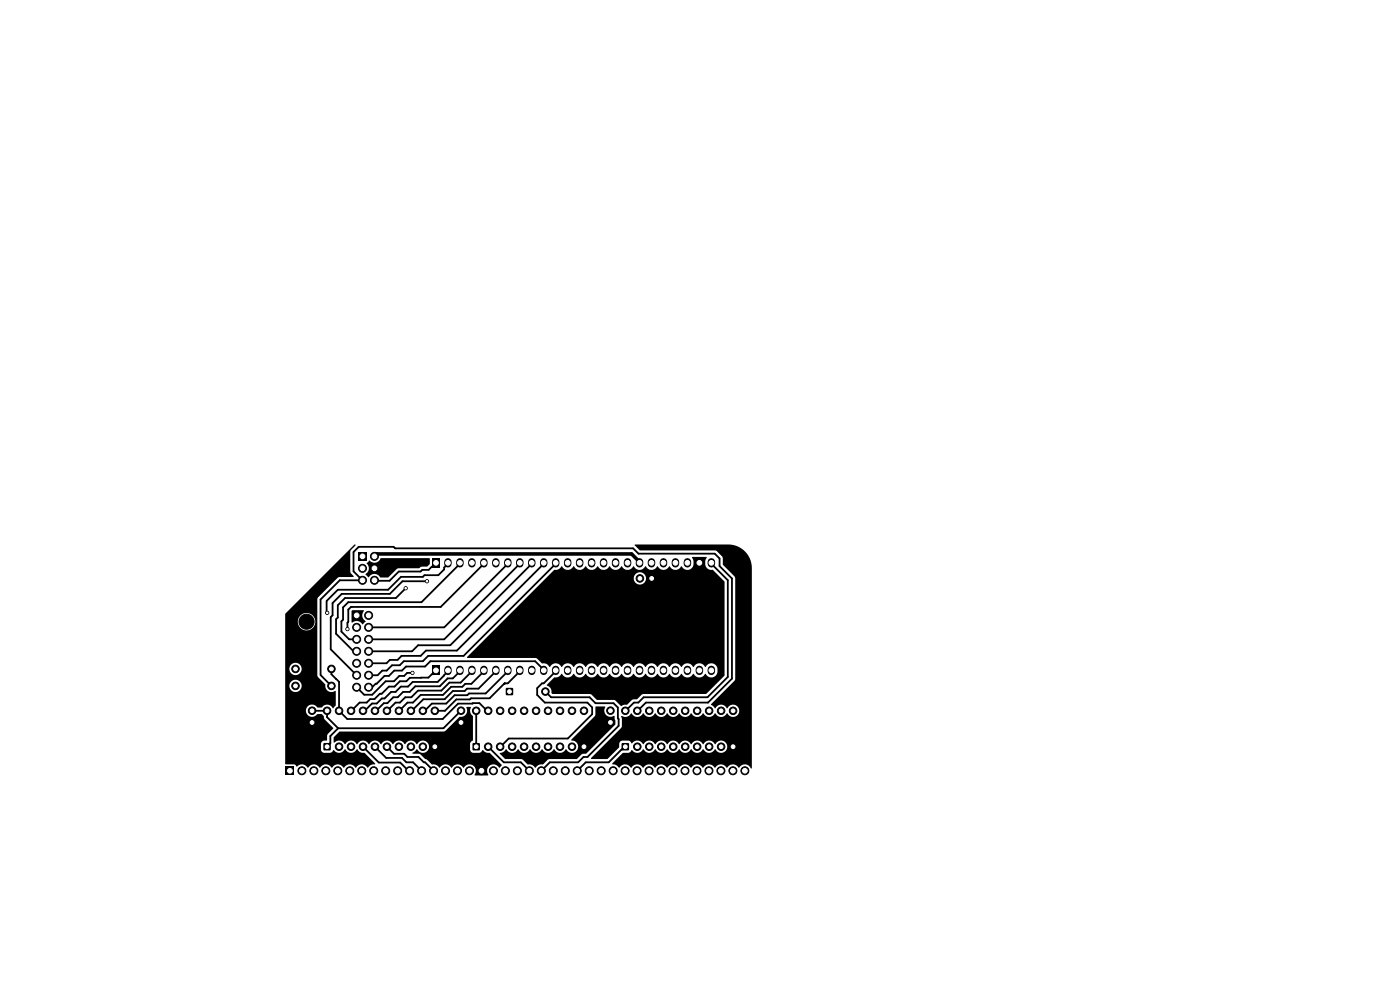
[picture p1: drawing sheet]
<svg xmlns="http://www.w3.org/2000/svg" width="297mm" height="210mm" viewBox="0 0 297 210" stroke-linecap="round" stroke-linejoin="round" font-family="sans-serif">
<g fill="#000">
<path d="M60.5 130.2l14.7-14.7h.2v.2l-.9 1-.2 .3v4.3l.7 1-3.2 .2-4.5 4.5v16.3l.2 .3 1.5 1.6a1.4 1.4 0 0 0 .6 1.4 1.4 1.4 0 0 0 1.6 0v3l-.6 .6a1.36 1.36 0 0 0-2.4-.1h-.9a1.32 1.32 0 0 0-2-.3 1.32 1.32 0 0 0 .1 2 1.32 1.32 0 0 0 2-.3l1 .1a.8 .8 0 0 1 .4 .9l1.9 2-1.2 1.3-.1 1.2-.9 .2-.3 .3-.1 1.6 .3 .4 .4 .2h1.3l.7-.6a1.39 1.39 0 0 0 2.4-.2 1.42 1.42 0 0 0 1.3 .8 1.42 1.42 0 0 0 1.2-.8l.2 .2a1.45 1.45 0 0 0 1.4 .6l2.3 2.2-.1 .3a1.58 1.58 0 0 0-1.5 .7 1.48 1.48 0 0 0-2.5 0 1.48 1.48 0 0 0-2.6 0 1.48 1.48 0 0 0-2.5 0 1.48 1.48 0 0 0-2.6 0 1.48 1.48 0 0 0-2.5 0 1.52 1.52 0 0 0-2.4-.3l-.4-.4-1.9-.1-.1-.1v-16.6h.9a1.3 1.3 0 0 0 1.8 1.3 1.3 1.3 0 0 0 .3-2.2 1.3 1.3 0 0 0-2.1 .7v.2h-.9v-3.6h.9a1.3 1.3 0 0 0 1.8 1.3 1.3 1.3 0 0 0 .3-2.2 1.3 1.3 0 0 0-2.1 .7v.2h-.9v-10h2.7a1.85 1.85 0 0 0 2.6 1.8 1.85 1.85 0 0 0 .4-3.2 1.85 1.85 0 0 0-3 1.1v.3h-2.7zM76 117.2h1.7v1.7h-1.7zM78.3 118.9a1.55 1.55 0 0 0 2.5-.5h10.3l.1 .1v1.1l-.6 .6h-1.2l-.5 .3-4.5 .1-2.1 1.9h-1.6a1.48 1.48 0 0 0-2.5 0l-.7-.7a1.52 1.52 0 0 0 .3-2.4zM103.3 135.2l12.6-12.6h18.5a1.3 1.3 0 0 0 1.8 1.3 1.3 1.3 0 0 0 .4-2.2 1.3 1.3 0 0 0-2.1 .7l-.1 .2h-18.5l1.7-1.7a1.52 1.52 0 0 0 1.6-.8 1.42 1.42 0 0 0 1.2 .8 1.42 1.42 0 0 0 1.3-.8 1.42 1.42 0 0 0 1.3 .8 1.42 1.42 0 0 0 1.2-.8 1.42 1.42 0 0 0 1.3 .8 1.42 1.42 0 0 0 1.3-.8 1.42 1.42 0 0 0 1.3 .8 1.42 1.42 0 0 0 1.2-.8 1.42 1.42 0 0 0 1.3 .8 1.42 1.42 0 0 0 1.3-.8 1.42 1.42 0 0 0 1.2 .8 1.42 1.42 0 0 0 1.3-.8 1.42 1.42 0 0 0 1.3 .8 1.42 1.42 0 0 0 1.2-.8 1.42 1.42 0 0 0 1.3 .8 1.42 1.42 0 0 0 1.3-.8 1.42 1.42 0 0 0 1.3 .8 1.42 1.42 0 0 0 1.2-.8 1.42 1.42 0 0 0 1.3 .8 1.42 1.42 0 0 0 1.3-.8 1.35 1.35 0 0 0 1.4 .8 1.35 1.35 0 0 0 1.1-1.2v-.8l-.2-.7 2.9-.1 .1 .2-.3 .8 .2 1.2a1.45 1.45 0 0 0 1.4 .6l2.5 2.5v19.9l-3.9 3.9h-13.3l-.4 .2-1 .9-.9 .1-1.2 1.1h-.6l-.6 .3-1.4-1.3h-3.7l-1.2-1.1-.4-.2h-7.9l-.2-.3a1.47 1.47 0 0 0-1-1.5l1.6-1.7a1.52 1.52 0 0 0 1.6-.8 1.42 1.42 0 0 0 1.2 .8 1.42 1.42 0 0 0 1.3-.8 1.42 1.42 0 0 0 1.3 .8 1.42 1.42 0 0 0 1.2-.8 1.42 1.42 0 0 0 1.3 .8 1.42 1.42 0 0 0 1.3-.8 1.42 1.42 0 0 0 1.3 .8 1.42 1.42 0 0 0 1.2-.8 1.42 1.42 0 0 0 1.3 .8 1.42 1.42 0 0 0 1.3-.8 1.42 1.42 0 0 0 1.2 .8 1.42 1.42 0 0 0 1.3-.8 1.42 1.42 0 0 0 1.3 .8 1.42 1.42 0 0 0 1.2-.8 1.42 1.42 0 0 0 1.3 .8 1.42 1.42 0 0 0 1.3-.8 1.42 1.42 0 0 0 1.3 .8 1.42 1.42 0 0 0 1.2-.8 1.42 1.42 0 0 0 1.3 .8 1.42 1.42 0 0 0 1.3-.8 1.42 1.42 0 0 0 1.2 .8 1.42 1.42 0 0 0 1.3-.8 1.42 1.42 0 0 0 1.3 .8 1.42 1.42 0 0 0 1.2-.8 1.35 1.35 0 0 0 1.5 .8 1.35 1.35 0 0 0 1.1-1.2v-.8a1.36 1.36 0 0 0-1.2-1 1.36 1.36 0 0 0-1.4 .8 1.42 1.42 0 0 0-1.2-.8 1.42 1.42 0 0 0-1.3 .8 1.42 1.42 0 0 0-1.3-.8 1.42 1.42 0 0 0-1.2 .8 1.42 1.42 0 0 0-1.3-.8 1.42 1.42 0 0 0-1.3 .8 1.42 1.42 0 0 0-1.3-.8 1.42 1.42 0 0 0-1.2 .8 1.42 1.42 0 0 0-1.3-.8 1.42 1.42 0 0 0-1.3 .8 1.42 1.42 0 0 0-1.2-.8 1.42 1.42 0 0 0-1.3 .8 1.42 1.42 0 0 0-1.3-.8 1.42 1.42 0 0 0-1.2 .8 1.42 1.42 0 0 0-1.3-.8 1.42 1.42 0 0 0-1.3 .8 1.42 1.42 0 0 0-1.3-.8 1.42 1.42 0 0 0-1.2 .8 1.42 1.42 0 0 0-1.3-.8 1.42 1.42 0 0 0-1.3 .8 1.42 1.42 0 0 0-1.2-.8 1.42 1.42 0 0 0-1.3 .8 1.42 1.42 0 0 0-1.3-.8 1.42 1.42 0 0 0-1.2 .8 1.42 1.42 0 0 0-1.3-.8 1.42 1.42 0 0 0-1.3 .8 1.6 1.6 0 0 0-1.7-.8l-.9-1-.4-.1h-14.5v-.2zM134.7 115.5h19.8a5 5 0 0 1 5 5v42.4l-.1 .1a1.47 1.47 0 0 0-2.7-.1 1.48 1.48 0 0 0-2.5 0 1.48 1.48 0 0 0-2.5 0 1.48 1.48 0 0 0-2.6 0 1.48 1.48 0 0 0-2.5 0 1.48 1.48 0 0 0-2.6 0 1.48 1.48 0 0 0-2.5 0 1.48 1.48 0 0 0-2.5 0 1.48 1.48 0 0 0-2.6 0 1.48 1.48 0 0 0-2.5 0 1.48 1.48 0 0 0-2.6 0l-.5-.6-.9-.2v-.2l2.2-2.2h1.3l.6-.6a1.44 1.44 0 0 0 2.5-.2 1.42 1.42 0 0 0 1.2 .8 1.42 1.42 0 0 0 1.3-.8 1.42 1.42 0 0 0 1.3 .8 1.42 1.42 0 0 0 1.3-.8 1.42 1.42 0 0 0 1.2 .8 1.42 1.42 0 0 0 1.3-.8 1.42 1.42 0 0 0 1.3 .8 1.42 1.42 0 0 0 1.2-.8 1.42 1.42 0 0 0 1.3 .8 1.42 1.42 0 0 0 1.3-.8 1.42 1.42 0 0 0 1.2 .8 1.42 1.42 0 0 0 1.3-.8 1.34 1.34 0 0 0 2.1 .5 1.34 1.34 0 0 0 0-2.1 1.34 1.34 0 0 0-2.1 .6 1.42 1.42 0 0 0-1.3-.8 1.42 1.42 0 0 0-1.2 .8 1.42 1.42 0 0 0-1.3-.8 1.42 1.42 0 0 0-1.3 .8 1.42 1.42 0 0 0-1.2-.8 1.42 1.42 0 0 0-1.3 .8 1.42 1.42 0 0 0-1.3-.8 1.42 1.42 0 0 0-1.3 .8 1.42 1.42 0 0 0-1.2-.8 1.42 1.42 0 0 0-1.3 .8 1.42 1.42 0 0 0-1.3-.8 1.42 1.42 0 0 0-1.2 .8 1.44 1.44 0 0 0-2.5-.2l-.6-.6h-1.3l-.5 .2-.2 .4-.1 .8-2.5 2.5-3.4-.1 6.4-6.5 .1-.4-.1-2.1a1.5 1.5 0 0 0 2.1-.6 1.42 1.42 0 0 0 1.3 .8 1.42 1.42 0 0 0 1.3-.8 1.42 1.42 0 0 0 1.2 .8 1.42 1.42 0 0 0 1.3-.8 1.42 1.42 0 0 0 1.3 .8 1.42 1.42 0 0 0 1.3-.8 1.42 1.42 0 0 0 1.2 .8 1.42 1.42 0 0 0 1.3-.8 1.42 1.42 0 0 0 1.3 .8 1.42 1.42 0 0 0 1.2-.8 1.42 1.42 0 0 0 1.3 .8 1.42 1.42 0 0 0 1.3-.8 1.42 1.42 0 0 0 1.2 .8 1.42 1.42 0 0 0 1.3-.8 1.42 1.42 0 0 0 1.3 .8 1.42 1.42 0 0 0 1.3-.8 1.34 1.34 0 0 0 2 .5 1.34 1.34 0 0 0 0-2.1 1.34 1.34 0 0 0-2.1 .6 1.42 1.42 0 0 0-1.2-.8 1.42 1.42 0 0 0-1.3 .8l-.9-.9 5-5 .2-.4-.1-21.6-2.5-2.6-.1-1.7-1.5-1.3h-16l-1.1-1.1zM74.8 129.7h1.7v1.7h-1.7zM74.7 129.5h2.5a1.55 1.55 0 0 0 .4 2.3l-.6 .6a1.69 1.69 0 0 0-2.4-.3v-2.5zM91.7 118.4h1.6v2h-1.6zM68.7 157.7h1.4v1.4h-1.4zM91.7 141.2h1.6v2h-1.6zM72 155.2h22.1l.4-.2 3-3a1.38 1.38 0 0 0 1.4-.5 1.38 1.38 0 0 0 .1-1.5h.8a1.63 1.63 0 0 0 .5 1.9v5.1l-.6 .7v1.4l.3 .4 .4 .2h1.3l.3-.2 .3-.4 .3 .1a1.54 1.54 0 0 0 1.3 .5l2.5 2.5-.4 .6a1.57 1.57 0 0 0-2.5 0 1.65 1.65 0 0 0 .1 1.6l-2.8 .1-.1-.1a1.39 1.39 0 0 0-.4-2.1 1.39 1.39 0 0 0-2 .6 1.48 1.48 0 0 0-2.5 0 1.48 1.48 0 0 0-2.6 0l-.7-.7-.9-.1-2.5-2.1-1.6-.1v-.2l.9-.8a1.34 1.34 0 0 0 2.1 .5 1.34 1.34 0 0 0 0-2.1 1.34 1.34 0 0 0-2.1 .6 1.42 1.42 0 0 0-1.2-.8 1.42 1.42 0 0 0-1.3 .8 1.42 1.42 0 0 0-1.3-.8 1.42 1.42 0 0 0-1.2 .8 1.42 1.42 0 0 0-1.3-.8 1.42 1.42 0 0 0-1.3 .8 1.42 1.42 0 0 0-1.3-.8 1.42 1.42 0 0 0-1.2 .8 1.42 1.42 0 0 0-1.3-.8 1.42 1.42 0 0 0-1.3 .8 1.42 1.42 0 0 0-1.2-.8 1.42 1.42 0 0 0-1.3 .8 1.47 1.47 0 0 0-2.3-.4l-.1-1.1zM100.3 157.7h1.5v1.4h-1.5z"/>
<path d="M107.4 146h1.4v1.4h-1.4zM106.1 159.7a1.53 1.53 0 0 0 1.3-.8 1.42 1.42 0 0 0 1.2 .8 1.42 1.42 0 0 0 1.3-.8 1.42 1.42 0 0 0 1.3 .8 1.42 1.42 0 0 0 1.3-.8 1.42 1.42 0 0 0 1.2 .8 1.42 1.42 0 0 0 1.3-.8 1.42 1.42 0 0 0 1.3 .8 1.42 1.42 0 0 0 1.2-.8 1.42 1.42 0 0 0 1.3 .8 1.42 1.42 0 0 0 1.3-.8 1.35 1.35 0 0 0 2.4 .2 1.35 1.35 0 0 0-1.3-2.1l5-5.1 .1-.3v-1.7h2.1a1.38 1.38 0 0 0 .2 1.8 1.38 1.38 0 0 0 1.7 .1l.2 1.1v.8l-6.1 6.2-.9 .1-1.2 1h-5.9l-1.2 1.2a1.59 1.59 0 0 0-1.6 .7l-.3-.3a1.59 1.59 0 0 0-1.4-.5l-1.2-1.1h-3.6l-1-1.1zM131.9 157.7h1.5v1.4h-1.5zM60.6 162.7h1.7v1.7h-1.7z"/>
</g>
<g fill="#000" stroke="#000" stroke-width=".21">
<circle cx="79.4" cy="118" r=".85"/>
<circle cx="65" cy="131.9" r="1.6"/>
<circle cx="69.4" cy="130" r=".34"/>
<circle cx="73.7" cy="133.4" r=".34"/>
<circle cx="75.7" cy="138.2" r=".85"/>
<circle cx="75.7" cy="133.1" r=".85"/>
<circle cx="75.7" cy="135.6" r=".85"/>
<circle cx="76.9" cy="120.6" r=".85"/>
<circle cx="76.9" cy="123.1" r=".85"/>
<circle cx="78.2" cy="130.5" r=".85"/>
<circle cx="78.2" cy="133.1" r=".85"/>
<circle cx="78.2" cy="135.6" r=".85"/>
<circle cx="78.2" cy="138.2" r=".85"/>
<circle cx="79.4" cy="120.6" r=".85"/>
<circle cx="79.4" cy="123.1" r=".85"/>
<circle cx="86.1" cy="124.8" r=".34"/>
<circle cx="90.6" cy="123.3" r=".34"/>
<circle cx="135.7" cy="122.7" r=".8"/>
<circle cx="138.2" cy="122.7" r=".8"/>
<circle cx="62.7" cy="141.9" r=".8"/>
<circle cx="62.7" cy="145.5" r=".8"/>
<circle cx="66.2" cy="150.8" r=".8"/>
<circle cx="66.2" cy="153.3" r=".8"/>
<circle cx="69.4" cy="150.8" r=".8"/>
<circle cx="70.3" cy="141.9" r=".8"/>
<circle cx="70.3" cy="145.5" r=".8"/>
<circle cx="71.9" cy="158.4" r=".8"/>
<circle cx="71.9" cy="150.8" r=".8"/>
<circle cx="74.5" cy="158.4" r=".8"/>
<circle cx="74.5" cy="150.8" r=".8"/>
<circle cx="75.7" cy="140.7" r=".85"/>
<circle cx="75.7" cy="143.2" r=".85"/>
<circle cx="75.7" cy="145.8" r=".85"/>
<circle cx="77" cy="150.8" r=".8"/>
<circle cx="77" cy="158.4" r=".8"/>
<circle cx="78.2" cy="140.7" r=".85"/>
<circle cx="78.2" cy="145.8" r=".85"/>
<circle cx="78.2" cy="143.2" r=".85"/>
<circle cx="79.5" cy="158.4" r=".8"/>
<circle cx="79.5" cy="150.8" r=".8"/>
<circle cx="82.1" cy="158.4" r=".8"/>
<circle cx="82.1" cy="150.8" r=".8"/>
<circle cx="84.6" cy="158.4" r=".8"/>
<circle cx="84.6" cy="150.8" r=".8"/>
<circle cx="87.2" cy="158.4" r=".8"/>
<circle cx="87.2" cy="150.8" r=".8"/>
<circle cx="87.5" cy="142.7" r=".34"/>
<circle cx="89.7" cy="150.8" r=".8"/>
<circle cx="89.7" cy="158.4" r=".8"/>
<circle cx="92.2" cy="158.4" r=".8"/>
<circle cx="92.2" cy="150.8" r=".8"/>
<circle cx="97.8" cy="150.8" r=".8"/>
<circle cx="97.8" cy="153.3" r=".8"/>
<circle cx="101" cy="150.8" r=".8"/>
<circle cx="103.6" cy="158.4" r=".8"/>
<circle cx="103.6" cy="150.8" r=".8"/>
<circle cx="106.1" cy="158.4" r=".8"/>
<circle cx="106.1" cy="150.8" r=".8"/>
<circle cx="108.6" cy="150.8" r=".8"/>
<circle cx="108.6" cy="158.4" r=".8"/>
<circle cx="111.2" cy="158.4" r=".8"/>
<circle cx="111.2" cy="150.8" r=".8"/>
<circle cx="113.7" cy="158.4" r=".8"/>
<circle cx="113.7" cy="150.8" r=".8"/>
<circle cx="115.7" cy="146.7" r=".8"/>
<circle cx="116.3" cy="158.4" r=".8"/>
<circle cx="116.3" cy="150.8" r=".8"/>
<circle cx="118.8" cy="158.4" r=".8"/>
<circle cx="118.8" cy="150.8" r=".8"/>
<circle cx="121.3" cy="158.4" r=".8"/>
<circle cx="121.3" cy="150.8" r=".8"/>
<circle cx="123.9" cy="150.8" r=".8"/>
<circle cx="123.9" cy="158.4" r=".8"/>
<circle cx="129.5" cy="153.2" r=".8"/>
<circle cx="129.5" cy="150.7" r=".8"/>
<circle cx="132.7" cy="150.8" r=".8"/>
<circle cx="135.2" cy="158.4" r=".8"/>
<circle cx="135.2" cy="150.8" r=".8"/>
<circle cx="137.7" cy="150.8" r=".8"/>
<circle cx="137.7" cy="158.4" r=".8"/>
<circle cx="140.3" cy="150.8" r=".8"/>
<circle cx="140.3" cy="158.4" r=".8"/>
<circle cx="142.8" cy="150.8" r=".8"/>
<circle cx="142.8" cy="158.4" r=".8"/>
<circle cx="145.4" cy="150.8" r=".8"/>
<circle cx="145.4" cy="158.4" r=".8"/>
<circle cx="147.9" cy="158.4" r=".8"/>
<circle cx="147.9" cy="150.8" r=".8"/>
<circle cx="150.4" cy="158.4" r=".8"/>
<circle cx="150.4" cy="150.8" r=".8"/>
<circle cx="153" cy="150.8" r=".8"/>
<circle cx="153" cy="158.4" r=".8"/>
<circle cx="155.5" cy="150.8" r=".8"/>
<circle cx="155.5" cy="158.4" r=".8"/>
<circle cx="64" cy="163.5" r=".85"/>
<circle cx="66.6" cy="163.5" r=".85"/>
<circle cx="69.1" cy="163.5" r=".85"/>
<circle cx="71.7" cy="163.5" r=".85"/>
<circle cx="74.2" cy="163.5" r=".85"/>
<circle cx="76.7" cy="163.5" r=".85"/>
<circle cx="79.3" cy="163.5" r=".85"/>
<circle cx="81.8" cy="163.5" r=".85"/>
<circle cx="84.4" cy="163.5" r=".85"/>
<circle cx="86.9" cy="163.5" r=".85"/>
<circle cx="89.4" cy="163.5" r=".85"/>
<circle cx="92" cy="163.5" r=".85"/>
<circle cx="94.5" cy="163.5" r=".85"/>
<circle cx="97.1" cy="163.5" r=".85"/>
<circle cx="99.6" cy="163.5" r=".85"/>
<circle cx="102.1" cy="163.5" r=".85"/>
<circle cx="104.7" cy="163.5" r=".85"/>
<circle cx="107.2" cy="163.5" r=".85"/>
<circle cx="109.8" cy="163.5" r=".85"/>
<circle cx="112.3" cy="163.5" r=".85"/>
<circle cx="114.8" cy="163.5" r=".85"/>
<circle cx="117.4" cy="163.5" r=".85"/>
<circle cx="119.9" cy="163.5" r=".85"/>
<circle cx="122.5" cy="163.5" r=".85"/>
<circle cx="125" cy="163.5" r=".85"/>
<circle cx="127.5" cy="163.5" r=".85"/>
<circle cx="130.1" cy="163.5" r=".85"/>
<circle cx="132.6" cy="163.5" r=".85"/>
<circle cx="135.2" cy="163.5" r=".85"/>
<circle cx="137.7" cy="163.5" r=".85"/>
<circle cx="140.2" cy="163.5" r=".85"/>
<circle cx="142.8" cy="163.5" r=".85"/>
<circle cx="145.3" cy="163.5" r=".85"/>
<circle cx="147.9" cy="163.5" r=".85"/>
<circle cx="150.4" cy="163.5" r=".85"/>
<circle cx="152.9" cy="163.5" r=".85"/>
<circle cx="155.5" cy="163.5" r=".85"/>
<circle cx="158" cy="163.5" r=".85"/>
</g>
<g fill="none" stroke="#000" stroke-width="1.6">
<path d="M95 119.2v.4M97.6 119.2v.4M100.1 119.2v.4M102.7 119.2v.4M105.2 119.2v.4M107.7 119.2v.4M110.3 119.2v.4M112.8 119.2v.4M115.4 119.2v.4M117.9 119.2v.4M120.4 119.2v.4M123 119.2v.4"/>
<path d="M125.5 119.2v.4M128.1 119.2v.4M130.6 119.2v.4M133.1 119.2v.4M135.7 119.2v.4M138.2 119.2v.4M140.7 119.2v.4M143.3 119.2v.4M145.8 119.2v.4M148.4 119.2v.4M150.9 119.2v.4M95 142v.4"/>
<path d="M97.6 142v.4M100.1 142v.4M102.7 142v.4M105.2 142v.4M107.7 142v.4M110.3 142v.4M112.8 142v.4M115.4 142v.4M117.9 142v.4M120.4 142v.4M123 142v.4M125.5 142v.4"/>
<path d="M128.1 142v.4M130.6 142v.4M133.1 142v.4M135.7 142v.4M138.2 142v.4M140.7 142v.4M143.3 142v.4M145.8 142v.4M148.4 142v.4M150.9 142v.4"/>
</g>
<g fill="none" stroke="#000" stroke-width=".38">
<path d="M95 119.6l-.8 .8v.4l-1.2 1.2h-2.9l-.4 .4h-4.6l-2.8 2.7h-10.6l-2.4 2.4v2.4l.1 .1M97.6 119.6l-8.2 8.1h-15.5l-1.1 1.1v2.6l-.4 .4v2.2l1.7 1.6h1.6M102.7 119.6l-9.2 9.2h-19.1l-.5 .5v2.6l-.2 .2v1.3M107.7 119.6l-13.5 13.5h-16M110.3 119.6l-16.1 16h-16M112.8 119.6l-17.3 17.3h-6.8l-1.3 1.3h-9.2M115.4 119.6l-18.5 18.4h-6.5l-1.2 1.1h-4l-.9 .9h-1.6l-.7 .7h-3.8M117.9 119.6l-19.6 19.5h-7.5l-1.1 1.2h-4l-.9 .8h-1.6l-1.2 1.2h-.9l-1 .9h-1.9M150.9 119.6l3.5 3.5v20.5l-4.3 4.3h-13.5l-1.2 1.1h-.9l-1.8 1.8M74.6 128.8h.1M86.1 124.8l-2.1 2.1h-10.8l-1.5 1.5v2.6l-.4 .4v3l3.7 3.8M90.6 123.3h-5.2l-2.7 2.7h-10.2l-1.9 1.9v2.6l-.4 .4v6.8l5.5 5.5"/>
<path d="M91.9 120.2h-.3l-.7 .7h-1.3l-.4 .3h-4.6l-2 2-3.2-.1M66.2 150.8h3.2v1.3l2.3 2.4M70.1 157.6l-.7 .8M70.1 157.6h.1M70.3 145.5l-2.3-2.3v-16l4.1-4.1h4.2l.3-.3-1.6-1.6v-4.1l1.1-1.1h7.4l.3 .3h50.5l1.2 1.2h16.1l1.1 1v1.6l2.6 2.6v21.3l-5.1 5h-13.2l-1.7 1.8M70.3 141.9v1.1l1 1M71.3 144h.1M71.3 144l.6 .6v6.2l1.8 1.7h20.2l3.3-3.2 4.5-.2 1.6 1.7M71.7 154.5l-1.6 1.6v1.5M77 158.4l3.4 3.4h4.5l1.7 1.7M79.5 158.4l2.4 2.4h3.4l.9 .9h1.4l1.8 1.8M82.1 158.4l1.5 1.5h2.2l.6 .7h2.4l1.1 1.1h.3l1.8 1.8"/>
<path d="M87.5 142.7h-1.1l-.7 .7h-1l-1.1 1.1h-1.8l-2.8 2.9h-1.7l-1.6-1.6M91.9 143h-.3l-.7 .7-4 .1-.7 .7h-1.4l-1.1 1.1h-1.2l-1.5 1.6h-.4l-1.2 1.1h-.9l-.7 .7h-1.5l-1.8 1.8M94.1 143.3v.1M95 142.4l-2.2 2.3h-5.3l-.9 .9h-1.6l-1.1 1.2h-.9l-1.4 1.4h-.6l-1.1 1h-1l-1.5 1.6M96.5 157.4l-1 1h-3.3M97.6 142.4l-1.5 1.5h-1.1l-1.7 1.7h-5.2l-1.2 1.2h-1.4l-1.1 1.1h-1l-1.2 1.3h-.8l-1.6 1.6M97.8 153.3l-1.3 1.2v3.4l5.6 5.6M97.8 150.8l-3.7 3.7h-22.4M100.1 142.4l-2.4 2.4h-2.4l-1.7 1.7h-4.9l-1.4 1.4h-1.3l-1.2 1.1h-.9l-1.7 1.8M101 150.8v7M102.7 142.4l-2.7 2.7h-1.3l-.6 .6h-2.4l-1.7 1.7h-4.8l-1.6 1.6h-1.2l-1.7 1.8M103.6 158.4l3.3 3.3h3.6l1.8 1.8"/>
<path d="M105.2 142.4l-3.7 3.7h-2.4l-.5 .5h-2.5l-1.8 1.7h-4.5l-2.4 2.5M107 145h.1M107.1 145l-3.2 3.1h-4l-.2 .3h-2.9l-2.4 2.4h-2.2M107.7 142.4l-4.7 4.7h-3.5l-.4 .4h-2.7l-1.7 1.8h-3.1l-1.5 1.5M110.3 142.4l-2.6 2.6h-.6M115.3 142l-1.8-1.7h-22.2l-1.1 1.1h-4.1l-.8 .9h-1.7l-1.1 1.1h-.9l-2.6 2.4h-.8M115.7 146.7l1.2 1.2h8.2l1.2 1.3h3.9l.9 .9 .1 3.9-6.6 6.6h-.8l-1.1 1.1h-6.1l-1.8 1.8M117.9 142.4l-2.6 2.6h-.3l-1 1v1.4l1.6 1.6h9l1 1.1v1.4l-5.1 5.2h-12.6l-1.7 1.7M129.5 153.3l-5.2 5.1M131.9 159l-2.8 2.7h-4.8l-1.8 1.8M131.9 159h.1M132.7 158.4l-.8 .6"/>
</g>
<path d="M79.4 118l.5-.5h54.1l1.7 1.7v.2" fill="none" stroke="#000" stroke-width=".76"/>
<g fill="#fff" stroke="#fff" stroke-width=".21">
<circle cx="69.4" cy="130" r=".17"/>
<circle cx="86.1" cy="124.8" r=".17"/>
<circle cx="73.7" cy="133.4" r=".17"/>
<circle cx="90.6" cy="123.3" r=".17"/>
<circle cx="87.5" cy="142.7" r=".17"/>
<circle cx="61.5" cy="163.5" r=".5"/>
<circle cx="64" cy="163.5" r=".5"/>
<circle cx="66.6" cy="163.5" r=".5"/>
<circle cx="69.1" cy="163.5" r=".5"/>
<circle cx="71.7" cy="163.5" r=".5"/>
<circle cx="74.2" cy="163.5" r=".5"/>
<circle cx="76.7" cy="163.5" r=".5"/>
<circle cx="79.3" cy="163.5" r=".5"/>
<circle cx="81.8" cy="163.5" r=".5"/>
<circle cx="84.4" cy="163.5" r=".5"/>
<circle cx="86.9" cy="163.5" r=".5"/>
<circle cx="89.4" cy="163.5" r=".5"/>
<circle cx="92" cy="163.5" r=".5"/>
<circle cx="94.5" cy="163.5" r=".5"/>
<circle cx="97.1" cy="163.5" r=".5"/>
<circle cx="99.6" cy="163.5" r=".5"/>
<circle cx="102.1" cy="163.5" r=".5"/>
<circle cx="104.7" cy="163.5" r=".5"/>
<circle cx="107.2" cy="163.5" r=".5"/>
<circle cx="109.8" cy="163.5" r=".5"/>
<circle cx="112.3" cy="163.5" r=".5"/>
<circle cx="114.8" cy="163.5" r=".5"/>
<circle cx="117.4" cy="163.5" r=".5"/>
<circle cx="119.9" cy="163.5" r=".5"/>
<circle cx="122.5" cy="163.5" r=".5"/>
<circle cx="125" cy="163.5" r=".5"/>
<circle cx="127.5" cy="163.5" r=".5"/>
<circle cx="130.1" cy="163.5" r=".5"/>
<circle cx="132.6" cy="163.5" r=".5"/>
<circle cx="135.2" cy="163.5" r=".5"/>
<circle cx="137.7" cy="163.5" r=".5"/>
<circle cx="140.2" cy="163.5" r=".5"/>
<circle cx="142.8" cy="163.5" r=".5"/>
<circle cx="145.3" cy="163.5" r=".5"/>
<circle cx="147.9" cy="163.5" r=".5"/>
<circle cx="150.4" cy="163.5" r=".5"/>
<circle cx="152.9" cy="163.5" r=".5"/>
<circle cx="155.5" cy="163.5" r=".5"/>
<circle cx="158" cy="163.5" r=".5"/>
<circle cx="132.7" cy="158.4" r=".4"/>
<circle cx="135.2" cy="158.4" r=".4"/>
<circle cx="137.7" cy="158.4" r=".4"/>
<circle cx="140.3" cy="158.4" r=".4"/>
<circle cx="142.8" cy="158.4" r=".4"/>
<circle cx="145.4" cy="158.4" r=".4"/>
<circle cx="147.9" cy="158.4" r=".4"/>
<circle cx="150.4" cy="158.4" r=".4"/>
<circle cx="153" cy="158.4" r=".4"/>
<circle cx="155.5" cy="158.4" r=".4"/>
<circle cx="155.5" cy="150.8" r=".4"/>
<circle cx="153" cy="150.8" r=".4"/>
<circle cx="150.4" cy="150.8" r=".4"/>
<circle cx="147.9" cy="150.8" r=".4"/>
<circle cx="145.4" cy="150.8" r=".4"/>
<circle cx="142.8" cy="150.8" r=".4"/>
<circle cx="140.3" cy="150.8" r=".4"/>
<circle cx="137.7" cy="150.8" r=".4"/>
<circle cx="135.2" cy="150.8" r=".4"/>
<circle cx="132.7" cy="150.8" r=".4"/>
<circle cx="108.1" cy="146.7" r=".4"/>
<circle cx="115.7" cy="146.7" r=".4"/>
<circle cx="62.7" cy="141.9" r=".4"/>
<circle cx="70.3" cy="141.9" r=".4"/>
<circle cx="129.5" cy="150.8" r=".4"/>
<circle cx="129.5" cy="153.3" r=".4"/>
<circle cx="69.4" cy="158.4" r=".4"/>
<circle cx="71.9" cy="158.4" r=".4"/>
<circle cx="74.5" cy="158.4" r=".4"/>
<circle cx="77" cy="158.4" r=".4"/>
<circle cx="79.5" cy="158.4" r=".4"/>
<circle cx="82.1" cy="158.4" r=".4"/>
<circle cx="84.6" cy="158.4" r=".4"/>
<circle cx="87.2" cy="158.4" r=".4"/>
<circle cx="89.7" cy="158.4" r=".4"/>
<circle cx="92.2" cy="158.4" r=".4"/>
<circle cx="92.2" cy="150.8" r=".4"/>
<circle cx="89.7" cy="150.8" r=".4"/>
<circle cx="87.2" cy="150.8" r=".4"/>
<circle cx="84.6" cy="150.8" r=".4"/>
<circle cx="82.1" cy="150.8" r=".4"/>
<circle cx="79.5" cy="150.8" r=".4"/>
<circle cx="77" cy="150.8" r=".4"/>
<circle cx="74.5" cy="150.8" r=".4"/>
<circle cx="71.9" cy="150.8" r=".4"/>
<circle cx="69.4" cy="150.8" r=".4"/>
<circle cx="97.8" cy="150.8" r=".4"/>
<circle cx="97.8" cy="153.3" r=".4"/>
<circle cx="66.2" cy="150.8" r=".4"/>
<circle cx="66.2" cy="153.3" r=".4"/>
<circle cx="62.7" cy="145.5" r=".4"/>
<circle cx="70.3" cy="145.5" r=".4"/>
<circle cx="75.7" cy="130.5" r=".5"/>
<circle cx="78.2" cy="130.5" r=".5"/>
<circle cx="75.7" cy="133.1" r=".5"/>
<circle cx="78.2" cy="133.1" r=".5"/>
<circle cx="75.7" cy="135.6" r=".5"/>
<circle cx="78.2" cy="135.6" r=".5"/>
<circle cx="75.7" cy="138.2" r=".5"/>
<circle cx="78.2" cy="138.2" r=".5"/>
<circle cx="75.7" cy="140.7" r=".5"/>
<circle cx="78.2" cy="140.7" r=".5"/>
<circle cx="75.7" cy="143.2" r=".5"/>
<circle cx="78.2" cy="143.2" r=".5"/>
<circle cx="75.7" cy="145.8" r=".5"/>
<circle cx="78.2" cy="145.8" r=".5"/>
<circle cx="76.9" cy="118" r=".5"/>
<circle cx="79.4" cy="118" r=".5"/>
<circle cx="76.9" cy="120.6" r=".5"/>
<circle cx="79.4" cy="120.6" r=".5"/>
<circle cx="76.9" cy="123.1" r=".5"/>
<circle cx="79.4" cy="123.1" r=".5"/>
<circle cx="92.5" cy="142.2" r=".5"/>
<circle cx="95" cy="142.2" r=".5"/>
<circle cx="97.6" cy="142.2" r=".5"/>
<circle cx="100.1" cy="142.2" r=".5"/>
<circle cx="102.6" cy="142.2" r=".5"/>
<circle cx="105.2" cy="142.2" r=".5"/>
<circle cx="107.7" cy="142.2" r=".5"/>
<circle cx="110.3" cy="142.2" r=".5"/>
<circle cx="112.8" cy="142.2" r=".5"/>
<circle cx="115.3" cy="142.2" r=".5"/>
<circle cx="117.9" cy="142.2" r=".5"/>
<circle cx="120.4" cy="142.2" r=".5"/>
<circle cx="123" cy="142.2" r=".5"/>
<circle cx="125.5" cy="142.2" r=".5"/>
<circle cx="128" cy="142.2" r=".5"/>
<circle cx="130.6" cy="142.2" r=".5"/>
<circle cx="133.1" cy="142.2" r=".5"/>
<circle cx="135.7" cy="142.2" r=".5"/>
<circle cx="138.2" cy="142.2" r=".5"/>
<circle cx="140.7" cy="142.2" r=".5"/>
<circle cx="143.3" cy="142.2" r=".5"/>
<circle cx="145.8" cy="142.2" r=".5"/>
<circle cx="148.4" cy="142.2" r=".5"/>
<circle cx="150.9" cy="142.2" r=".5"/>
<circle cx="150.9" cy="119.4" r=".5"/>
<circle cx="148.4" cy="119.4" r=".5"/>
<circle cx="145.8" cy="119.4" r=".5"/>
<circle cx="143.3" cy="119.4" r=".5"/>
<circle cx="140.7" cy="119.4" r=".5"/>
<circle cx="138.2" cy="119.4" r=".5"/>
<circle cx="135.7" cy="119.4" r=".5"/>
<circle cx="133.1" cy="119.4" r=".5"/>
<circle cx="130.6" cy="119.4" r=".5"/>
<circle cx="128" cy="119.4" r=".5"/>
<circle cx="125.5" cy="119.4" r=".5"/>
<circle cx="123" cy="119.4" r=".5"/>
<circle cx="120.4" cy="119.4" r=".5"/>
<circle cx="117.9" cy="119.4" r=".5"/>
<circle cx="115.3" cy="119.4" r=".5"/>
<circle cx="112.8" cy="119.4" r=".5"/>
<circle cx="110.3" cy="119.4" r=".5"/>
<circle cx="107.7" cy="119.4" r=".5"/>
<circle cx="105.2" cy="119.4" r=".5"/>
<circle cx="102.6" cy="119.4" r=".5"/>
<circle cx="100.1" cy="119.4" r=".5"/>
<circle cx="97.6" cy="119.4" r=".5"/>
<circle cx="95" cy="119.4" r=".5"/>
<circle cx="92.5" cy="119.4" r=".5"/>
<circle cx="135.8" cy="122.7" r=".4"/>
<circle cx="138.3" cy="122.7" r=".4"/>
<circle cx="101" cy="158.4" r=".4"/>
<circle cx="103.6" cy="158.4" r=".4"/>
<circle cx="106.1" cy="158.4" r=".4"/>
<circle cx="108.6" cy="158.4" r=".4"/>
<circle cx="111.2" cy="158.4" r=".4"/>
<circle cx="113.7" cy="158.4" r=".4"/>
<circle cx="116.3" cy="158.4" r=".4"/>
<circle cx="118.8" cy="158.4" r=".4"/>
<circle cx="121.3" cy="158.4" r=".4"/>
<circle cx="123.9" cy="158.4" r=".4"/>
<circle cx="123.9" cy="150.8" r=".4"/>
<circle cx="121.3" cy="150.8" r=".4"/>
<circle cx="118.8" cy="150.8" r=".4"/>
<circle cx="116.3" cy="150.8" r=".4"/>
<circle cx="113.7" cy="150.8" r=".4"/>
<circle cx="111.2" cy="150.8" r=".4"/>
<circle cx="108.6" cy="150.8" r=".4"/>
<circle cx="106.1" cy="150.8" r=".4"/>
<circle cx="103.6" cy="150.8" r=".4"/>
<circle cx="101" cy="150.8" r=".4"/>
</g>
</svg>
